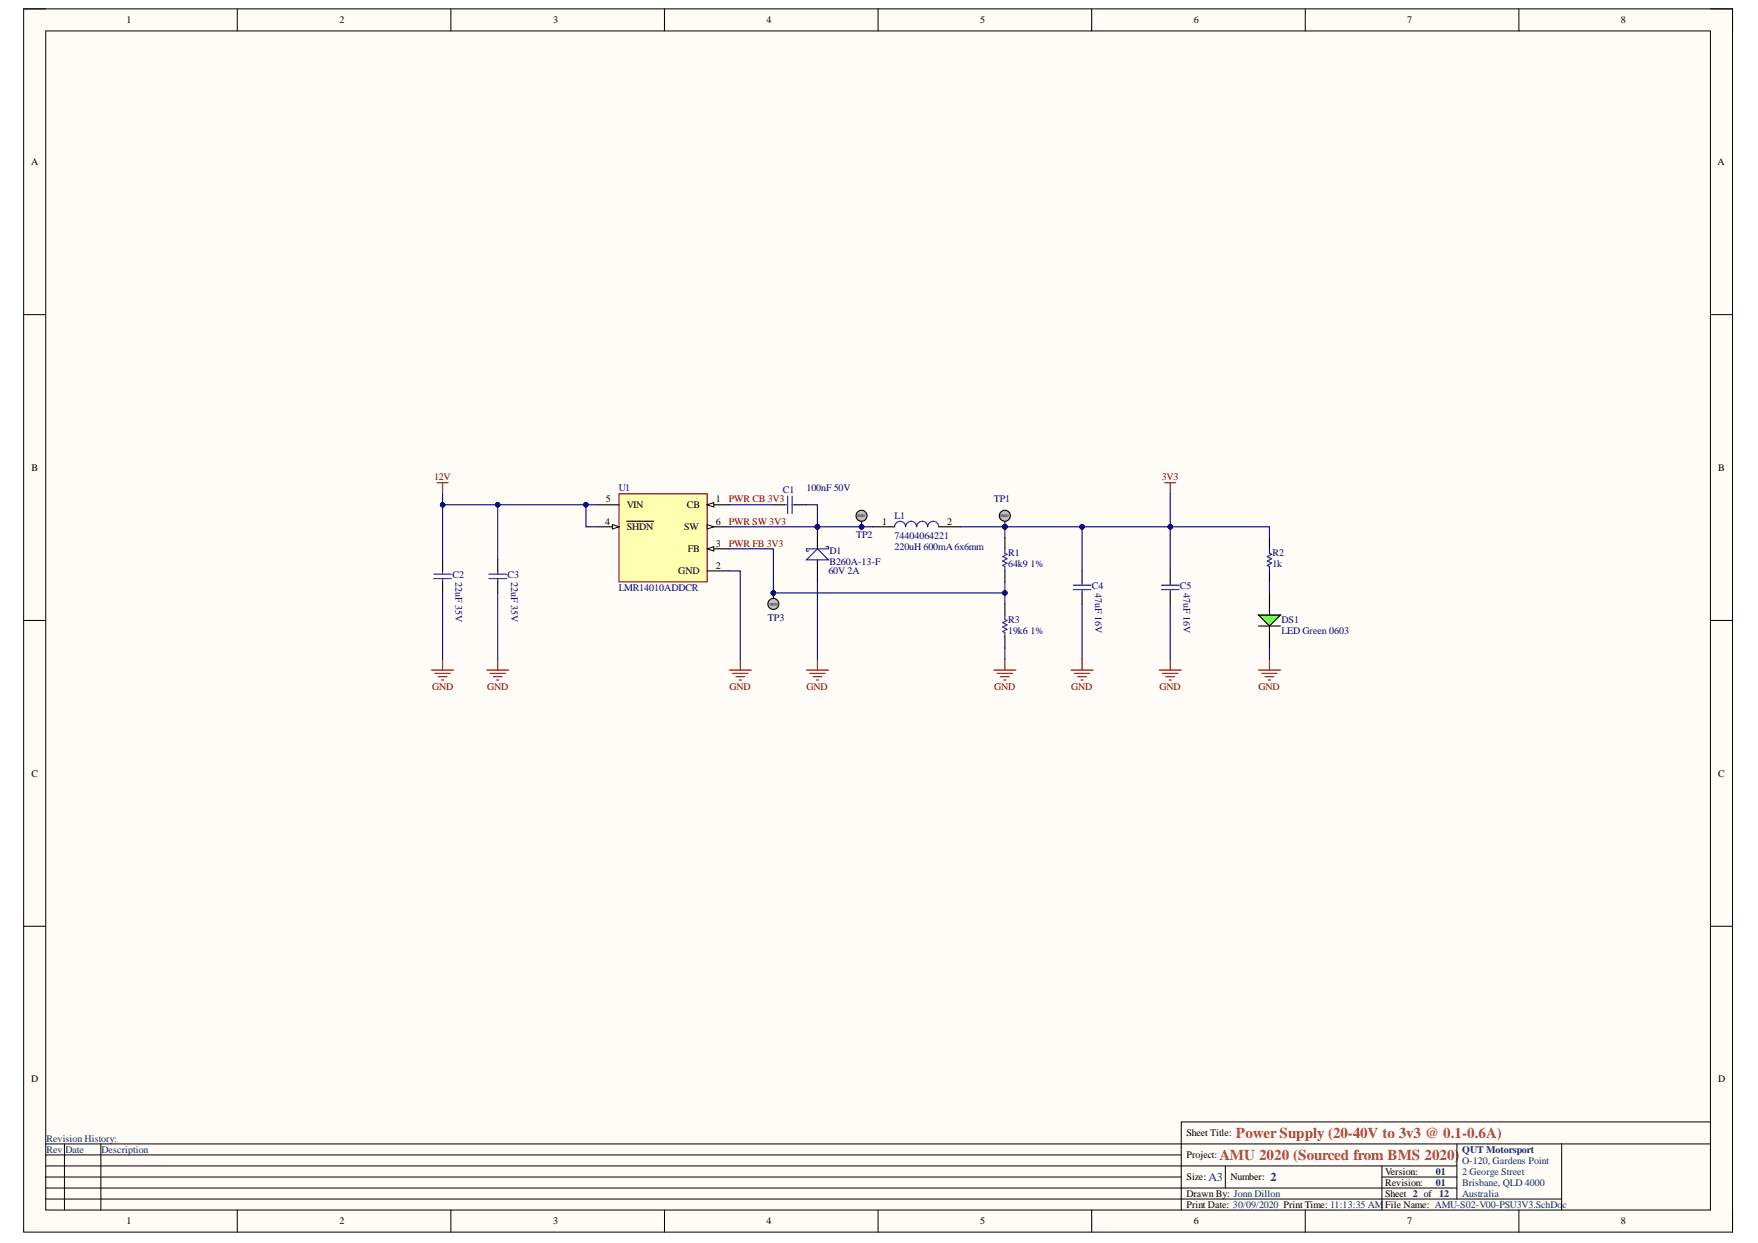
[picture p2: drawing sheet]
<svg xmlns="http://www.w3.org/2000/svg" width="297mm" height="210mm" viewBox="0 0 297 210" stroke-linecap="round" stroke-linejoin="round" font-family="sans-serif">
<defs><g id="words">
<g font-size="2.5" fill="#cc4125">
<text x="206" y="195.9">AMU 2020 (Sourced from BMS 2020)</text>
<text x="208.8" y="192.1">Power Supply (20-40V to 3v3 @ 0.1-0.6A)</text>
</g>
<g font-size="2" fill="#073763">
<text x="204.2" y="199.4">A3</text>
<text x="214.7" y="199.4">2</text>
</g>
<g font-size="1.7">
<text x="21.4" y="3.9">1</text>
<text x="57.3" y="3.9">2</text>
<text x="93.5" y="3.9">3</text>
<text x="129.5" y="3.9">4</text>
<text x="165.6" y="3.9">5</text>
<text x="201.7" y="3.9">6</text>
<text x="237.8" y="3.9">7</text>
<text x="273.9" y="3.9">8</text>
<text x="5.2" y="27.9">A</text>
<text x="290.2" y="27.9">A</text>
<text x="5.3" y="79.5">B</text>
<text x="290.3" y="79.5">B</text>
<text x="102.3" y="88.6">4</text>
<text x="102.3" y="84.8">5</text>
<text x="105.9" y="85.8">VIN</text>
<text x="105.9" y="89.6">SHDN</text>
<text x="115.6" y="89.6">SW</text>
<text x="116" y="85.8">CB</text>
<text x="121" y="84.8">1</text>
<text x="121" y="88.6">6</text>
<text x="149" y="88.6">1</text>
<text x="160" y="88.6">2</text>
<text x="116.2" y="93.3">FB</text>
<text x="121" y="92.4">3</text>
<text x="114.6" y="97">GND</text>
<text x="121" y="96.1">2</text>
<text x="5.3" y="131.1">C</text>
<text x="290.3" y="131.1">C</text>
<text x="5.2" y="182.8">D</text>
<text x="290.3" y="182.8">D</text>
<text x="200.5" y="191.9">Sheet Title:</text>
<text x="200.5" y="195.6">Project:</text>
<text x="200.5" y="199.3">Size:</text>
<text x="200.5" y="204">Print Date: 30/09/2020 Print Time: 11:13:35 AM</text>
<text x="200.5" y="202.1">Drawn By: Jonn Dillon</text>
<text x="207.9" y="199.3">Number:</text>
<text x="234" y="204">File Name: AMU-S02-V00-PSU3V3.SchDoc</text>
<text x="234" y="200.3">Revision:</text>
<text x="234" y="202.1">Sheet 2 of 12</text>
<text x="234" y="198.4">Version:</text>
<text x="21.4" y="206.8">1</text>
<text x="57.3" y="206.8">2</text>
<text x="93.5" y="206.8">3</text>
<text x="129.5" y="206.8">4</text>
<text x="165.6" y="206.8">5</text>
<text x="201.7" y="206.8">6</text>
<text x="237.8" y="206.8">7</text>
<text x="273.9" y="206.8">8</text>
</g>
<g font-size="1.7" fill="#800000">
<text x="73.3" y="81.1">12V</text>
<text x="196.3" y="81.1">3V3</text>
<text x="123.2" y="84.8">PWR CB 3V3</text>
<text x="123.2" y="88.6">PWR SW 3V3</text>
<text x="123.2" y="92.4">PWR FB 3V3</text>
<text x="73" y="116.5">GND</text>
<text x="82.3" y="116.5">GND</text>
<text x="123.2" y="116.5">GND</text>
<text x="136.3" y="116.5">GND</text>
<text x="168" y="116.5">GND</text>
<text x="181" y="116.5">GND</text>
<text x="195.9" y="116.5">GND</text>
<text x="212.6" y="116.5">GND</text>
</g>
<g font-size="1.7" fill="#000080">
<text x="104.5" y="83">U1</text>
<text x="132.3" y="83.2">C1</text>
<text x="136.3" y="83">100nF 50V</text>
<text x="151.2" y="87.7">L1</text>
<text x="167.9" y="84.8">TP1</text>
<text x="140.2" y="93.6">D1</text>
<text x="140.2" y="95.5">B260A-13-F</text>
<text x="144.6" y="90.8">TP2</text>
<text x="151.2" y="91">74404064221</text>
<text x="151.2" y="92.9">220uH 600mA6x6mm</text>
<text x="170.4" y="94">R1</text>
<text x="170.4" y="95.8">64k9 1%</text>
<text x="215" y="94">R2</text>
<text x="215" y="95.8">1k</text>
<text x="76.5" y="97.7">C2</text>
<text x="77" y="98.3" transform="rotate(90 77 98.3)">22uF 35V</text>
<text x="85.8" y="97.7">C3</text>
<text x="86.4" y="98.3" transform="rotate(90 86.4 98.3)">22uF 35V</text>
<text x="104.5" y="99.8">LMR14010ADDCR</text>
<text x="140" y="97">60V 2A</text>
<text x="184.5" y="99.5">C4</text>
<text x="185.1" y="100.1" transform="rotate(90 185.1 100.1)">47uF 16V</text>
<text x="199.4" y="99.5">C5</text>
<text x="200" y="100.1" transform="rotate(90 200 100.1)">47uF 16V</text>
<text x="129.8" y="104.9">TP3</text>
<text x="170.4" y="105.2">R3</text>
<text x="170.4" y="107.1">19k6 1%</text>
<text x="216.5" y="105.2">DS1</text>
<text x="216.5" y="107.1">LED Green 0603</text>
</g>
<g font-size="1.7" fill="#073763">
<text x="7.9" y="194.7">Rev</text>
<text x="7.9" y="192.8">Revision History:</text>
<text x="11.1" y="194.7">Date</text>
<text x="17.2" y="194.7">Description</text>
<text x="247.1" y="194.7">QUT Motorsport</text>
<text x="247.1" y="196.5">O-120, Gardens Point</text>
<text x="242.6" y="200.3">01</text>
<text x="242.6" y="198.4">01</text>
<text x="247.1" y="198.4">2 George Street</text>
<text x="247.1" y="200.3">Brisbane, QLD 4000</text>
<text x="247.1" y="202.1">Australia</text>
</g>
<g font-size=".7">
<text x="144.8" y="87.3">SMD</text>
<text x="169" y="87.3">SMD</text>
<text x="131.4" y="101.8" transform="rotate(-180 131.4 101.8)">SMD</text>
</g>
</g></defs>
<path d="M4 1.5h288.7v206.6h-288.7z" fill-rule="evenodd" fill="#fffcf8"/>
<path d="M4 1.5h288.7v206.6h-288.7z" fill="none" stroke="#000" stroke-width=".17"/>
<path d="M7.7 5.2h281.3v199.1h-281.3z" fill-rule="evenodd" fill="#fffcf8"/>
<g fill="none" stroke="#000" stroke-width=".17">
<path d="M4 1.5h3.7M7.7 5.2h281.3v199.1h-281.3zM40.1 1.5v3.7M76.2 1.5v3.7M112.3 1.5v3.7M148.4 1.5v3.7M184.5 1.5v3.7M220.5 1.5v3.7M256.6 1.5v3.7M289 1.5h3.7v3.7M4 53.1h3.7M289 53.1h3.7"/>
<path d="M4 104.8h3.7M289 104.8h3.7M4 156.4h3.7M289 156.4h3.7M7.7 193.2h281.3M7.7 196.9h238.5M7.7 195h191.9M7.7 198.8h191.9M10.9 193.2v11.1M17 193.2v11.1M207 196.9v3.7M233.5 196.9v7.4"/>
<path d="M233.5 198.8h12.7M246.2 193.2v9.3M263.9 193.2v11.1M289 189.5h-89.4v14.8M7.7 202.5h256.2M7.7 200.6h238.5M40.1 204.3v3.8M76.2 204.3v3.8M112.3 204.3v3.8M148.4 204.3v3.8M184.5 204.3v3.8M220.5 204.3v3.8"/>
<path d="M256.6 204.3v3.8M292.7 204.3v3.8"/>
</g>
<path d="M104.6 83.4h14.9v14.9h-14.9z" fill-rule="evenodd" fill="#ffffb0"/>
<path d="M104.6 83.4h14.9v14.9h-14.9z" fill="none" stroke="#800000" stroke-width=".18"/>
<path d="M100.9 85.2h3.7M100.9 89h3.7" fill="none" stroke="#000" stroke-width=".18"/>
<path d="M103.5 88.6l1.1 .4-1.1 .3z" fill="#f8fcff"/>
<path d="M103.5 88.6l1.1 .4-1.1 .3z" fill="none" stroke="#000" stroke-width=".17"/>
<path d="M105.9 88h4.5M119.5 85.2h3.7" fill="none" stroke="#000" stroke-width=".18"/>
<path d="M119.5 85.2l1.1-.3v.7z" fill="#f8fcff"/>
<path d="M119.5 85.2l1.1-.3v.7z" fill="none" stroke="#000" stroke-width=".17"/>
<path d="M119.5 92.7h3.7" fill="none" stroke="#000" stroke-width=".18"/>
<path d="M119.5 92.7l1.1-.4v.8z" fill="#f8fcff"/>
<path d="M119.5 92.7l1.1-.4v.8z" fill="none" stroke="#000" stroke-width=".17"/>
<path d="M119.5 89h3.7" fill="none" stroke="#000" stroke-width=".18"/>
<path d="M119.5 88.6l1.1 .4-1.1 .3z" fill="#f8fcff"/>
<path d="M119.5 88.6l1.1 .4-1.1 .3z" fill="none" stroke="#000" stroke-width=".17"/>
<path d="M119.5 96.4h3.7" fill="none" stroke="#000" stroke-width=".18"/>
<g fill="none" stroke="#800000" stroke-width=".18">
<path d="M73.9 81.5h1.8M74.8 81.5v1.9M72.9 113.2h3.7M73.5 113.7h2.6M74 114.3h1.5M74.6 114.8h.4M74.8 111.3v1.9M123.2 113.2h3.7M123.8 113.7h2.6M124.3 114.3h1.5M124.9 114.8h.4M125.1 111.3v1.9"/>
<path d="M136.3 113.2h3.7M136.8 113.7h2.6M137.4 114.3h1.5M137.9 114.8h.4M138.1 111.3v1.9M167.9 113.2h3.7M168.5 113.7h2.6M169 114.3h1.5M169.6 114.8h.4M169.8 111.3v1.9"/>
</g>
<path d="M196.8 81.5h1.9M197.7 81.5v1.9M181 113.2h3.7M181.5 113.7h2.6M182.1 114.3h1.5M182.6 114.8h.4M182.8 111.3v1.9M195.9 113.2h3.7M196.4 113.7h2.6M197 114.3h1.5M197.5 114.8h.4M197.7 111.3v1.9" fill="none" stroke="#800000" stroke-width=".19"/>
<circle cx="169.8" cy="89" r=".37" fill="#000080"/>
<circle cx="169.8" cy="89" r=".37" fill="none" stroke="#000080" stroke-width=".17"/>
<circle cx="169.8" cy="87.1" r=".93" fill="#c0c0c0"/>
<g fill="none" stroke="#000" stroke-width=".18">
<path d="M169.8 88v1"/>
<circle cx="169.8" cy="87.1" r=".93"/>
</g>
<circle cx="169.8" cy="89" r=".37" fill="#000080"/>
<circle cx="169.8" cy="89" r=".37" fill="none" stroke="#000080" stroke-width=".17"/>
<circle cx="145.6" cy="89" r=".37" fill="#000080"/>
<circle cx="145.6" cy="89" r=".37" fill="none" stroke="#000080" stroke-width=".17"/>
<circle cx="145.6" cy="87.1" r=".93" fill="#c0c0c0"/>
<g fill="none" stroke="#000" stroke-width=".18">
<path d="M145.6 88v1"/>
<circle cx="145.6" cy="87.1" r=".93"/>
</g>
<circle cx="145.6" cy="89" r=".37" fill="#000080"/>
<circle cx="145.6" cy="89" r=".37" fill="none" stroke="#000080" stroke-width=".17"/>
<path d="M147.4 89h3.8M158.6 89h3.7" fill="none" stroke="#000" stroke-width=".18"/>
<path d="M151.2 89a.93 .93 0 0 1 .9-1 .93 .93 0 0 1 .9 1 .93 .93 0 0 1 1-1 .93 .93 0 0 1 .9 1 .93 .93 0 0 1 .9-1 .93 .93 0 0 1 .9 1 .93 .93 0 0 1 1-1 .93 .93 0 0 1 .9 1" fill="none" stroke="#00f" stroke-width=".18"/>
<circle cx="130.7" cy="100.1" r=".37" fill="#000080"/>
<circle cx="130.7" cy="100.1" r=".37" fill="none" stroke="#000080" stroke-width=".17"/>
<circle cx="130.7" cy="102" r=".93" fill="#c0c0c0"/>
<g fill="none" stroke="#000" stroke-width=".18">
<path d="M130.7 100.1v1"/>
<circle cx="130.7" cy="102" r=".93"/>
</g>
<circle cx="130.7" cy="100.1" r=".37" fill="#000080"/>
<circle cx="130.7" cy="100.1" r=".37" fill="none" stroke="#000080" stroke-width=".17"/>
<path d="M169.8 90.8v1.9M169.8 96.4v1.9M169.8 102v1.8M169.8 107.6v1.8" fill="none" stroke="#000" stroke-width=".18"/>
<path d="M169.8 92.7v.7l.4 .2-.8 .4 .8 .4-.8 .3 .8 .4-.8 .4 .4 .2v.7M169.8 103.8v.8l.4 .2-.8 .4 .8 .3-.8 .4 .8 .4-.8 .3 .4 .2v.8" fill="none" stroke="#00f" stroke-width=".18"/>
<path d="M214.5 90.8v1.9M214.5 96.4v1.9M212.6 105.7h3.8M214.5 100.1v3.7M214.5 105.7v3.7" fill="none" stroke="#000" stroke-width=".19"/>
<path d="M214.5 92.7v.7l.4 .2-.8 .4 .8 .4-.8 .3 .8 .4-.8 .4 .4 .2v.7" fill="none" stroke="#00f" stroke-width=".19"/>
<path d="M212.6 103.8h3.8l-1.9 1.9z" fill="#0f0"/>
<path d="M182.8 96.4v1.9M197.7 96.4v1.9M182.8 100.1v1.9M197.7 100.1v1.9M212.6 103.8h3.8l-1.9 1.9z" fill="none" stroke="#000" stroke-width=".19"/>
<path d="M212.6 113.2h3.8M213.2 113.7h2.6M213.7 114.3h1.5M214.3 114.8h.4M214.5 111.3v1.9" fill="none" stroke="#800000" stroke-width=".19"/>
<path d="M73.3 97.7h3M73.3 97h3M74.8 96.4v.6M74.8 97.7v.6M82.6 97.7h3M82.6 97h3M84.1 96.4v.6M84.1 97.7v.6M132.5 85.2h.6M133.1 83.8v2.9M133.8 83.8v2.9M133.8 85.2h.6" fill="none" stroke="#00f" stroke-width=".18"/>
<path d="M74.8 94.5v1.9M74.8 98.3v1.8M84.1 94.5v1.9M84.1 98.3v1.8M130.7 85.2h1.8M134.4 85.2h1.9" fill="none" stroke="#000" stroke-width=".18"/>
<path d="M82.2 113.2h3.8M82.8 113.7h2.6M83.4 114.3h1.4M83.9 114.8h.4M84.1 111.3v1.9" fill="none" stroke="#800000" stroke-width=".18"/>
<path d="M181.3 99.6h3M181.3 98.8h3M182.8 98.3v.5M182.8 99.6v.5M196.2 99.6h3M196.2 98.8h3M197.7 98.3v.5M197.7 99.6v.5" fill="none" stroke="#00f" stroke-width=".19"/>
<circle cx="138.1" cy="89" r=".37" fill="#000080"/>
<circle cx="138.1" cy="89" r=".37" fill="none" stroke="#000080" stroke-width=".17"/>
<path d="M138.1 89v3.7M138.1 94.5v3.8" fill="none" stroke="#000" stroke-width=".18"/>
<circle cx="138.1" cy="89" r=".37" fill="#000080"/>
<circle cx="138.1" cy="89" r=".37" fill="none" stroke="#000080" stroke-width=".17"/>
<path d="M136.3 94.5l1.8-1.8 1.9 1.8zM139.6 92.3h.4v.4h-3.7v.4h.3" fill="none" stroke="#00f" stroke-width=".18"/>
<path d="M214.5 98.3v1.8" fill="none" stroke="#000080" stroke-width=".19"/>
<path d="M74.8 83.4v1.8h26.1" fill="none" stroke="#000080" stroke-width=".18"/>
<circle cx="74.8" cy="85.2" r=".37" fill="#000080"/>
<circle cx="74.8" cy="85.2" r=".37" fill="none" stroke="#000080" stroke-width=".17"/>
<circle cx="84.1" cy="85.2" r=".37" fill="#000080"/>
<circle cx="84.1" cy="85.2" r=".37" fill="none" stroke="#000080" stroke-width=".17"/>
<circle cx="99" cy="85.2" r=".37" fill="#000080"/>
<circle cx="99" cy="85.2" r=".37" fill="none" stroke="#000080" stroke-width=".17"/>
<path d="M99 85.2v3.8h1.9" fill="none" stroke="#000080" stroke-width=".18"/>
<circle cx="99" cy="85.2" r=".37" fill="#000080"/>
<circle cx="99" cy="85.2" r=".37" fill="none" stroke="#000080" stroke-width=".17"/>
<path d="M123.2 96.4h1.9v14.9M123.2 92.7h7.5v7.4h39.1" fill="none" stroke="#000080" stroke-width=".18"/>
<circle cx="130.7" cy="100.1" r=".37" fill="#000080"/>
<circle cx="130.7" cy="100.1" r=".37" fill="none" stroke="#000080" stroke-width=".17"/>
<circle cx="169.8" cy="100.1" r=".37" fill="#000080"/>
<circle cx="169.8" cy="100.1" r=".37" fill="none" stroke="#000080" stroke-width=".17"/>
<path d="M123.2 89h14.9" fill="none" stroke="#000080" stroke-width=".18"/>
<circle cx="138.1" cy="89" r=".37" fill="#000080"/>
<circle cx="138.1" cy="89" r=".37" fill="none" stroke="#000080" stroke-width=".17"/>
<path d="M123.2 85.2h7.5M136.3 85.2h1.8v3.8" fill="none" stroke="#000080" stroke-width=".18"/>
<circle cx="138.1" cy="89" r=".37" fill="#000080"/>
<circle cx="138.1" cy="89" r=".37" fill="none" stroke="#000080" stroke-width=".17"/>
<path d="M138.1 89h9.3" fill="none" stroke="#000080" stroke-width=".18"/>
<circle cx="138.1" cy="89" r=".37" fill="#000080"/>
<circle cx="138.1" cy="89" r=".37" fill="none" stroke="#000080" stroke-width=".17"/>
<circle cx="145.6" cy="89" r=".37" fill="#000080"/>
<circle cx="145.6" cy="89" r=".37" fill="none" stroke="#000080" stroke-width=".17"/>
<path d="M162.3 89h20.5" fill="none" stroke="#000080" stroke-width=".19"/>
<circle cx="182.8" cy="89" r=".37" fill="#000080"/>
<circle cx="182.8" cy="89" r=".37" fill="none" stroke="#000080" stroke-width=".17"/>
<circle cx="169.8" cy="89" r=".37" fill="#000080"/>
<circle cx="169.8" cy="89" r=".37" fill="none" stroke="#000080" stroke-width=".17"/>
<path d="M182.8 89h14.9v7.4" fill="none" stroke="#000080" stroke-width=".19"/>
<circle cx="182.8" cy="89" r=".37" fill="#000080"/>
<circle cx="182.8" cy="89" r=".37" fill="none" stroke="#000080" stroke-width=".17"/>
<circle cx="197.7" cy="89" r=".37" fill="#000080"/>
<circle cx="197.7" cy="89" r=".37" fill="none" stroke="#000080" stroke-width=".17"/>
<path d="M197.7 89h16.8v1.8" fill="none" stroke="#000080" stroke-width=".19"/>
<circle cx="197.7" cy="89" r=".37" fill="#000080"/>
<circle cx="197.7" cy="89" r=".37" fill="none" stroke="#000080" stroke-width=".17"/>
<path d="M74.8 85.2v9.3M74.8 100.1v11.2" fill="none" stroke="#000080" stroke-width=".18"/>
<circle cx="74.8" cy="85.2" r=".37" fill="#000080"/>
<circle cx="74.8" cy="85.2" r=".37" fill="none" stroke="#000080" stroke-width=".17"/>
<path d="M84.1 85.2v9.3M84.1 100.1v11.2" fill="none" stroke="#000080" stroke-width=".18"/>
<circle cx="84.1" cy="85.2" r=".37" fill="#000080"/>
<circle cx="84.1" cy="85.2" r=".37" fill="none" stroke="#000080" stroke-width=".17"/>
<path d="M138.1 98.3v13M169.8 98.3v3.7M169.8 109.4v1.9" fill="none" stroke="#000080" stroke-width=".18"/>
<circle cx="169.8" cy="100.1" r=".37" fill="#000080"/>
<circle cx="169.8" cy="100.1" r=".37" fill="none" stroke="#000080" stroke-width=".17"/>
<path d="M169.8 89v1.8" fill="none" stroke="#000080" stroke-width=".18"/>
<circle cx="169.8" cy="89" r=".37" fill="#000080"/>
<circle cx="169.8" cy="89" r=".37" fill="none" stroke="#000080" stroke-width=".17"/>
<path d="M182.8 89v7.4M182.8 102v9.3" fill="none" stroke="#000080" stroke-width=".19"/>
<circle cx="182.8" cy="89" r=".37" fill="#000080"/>
<circle cx="182.8" cy="89" r=".37" fill="none" stroke="#000080" stroke-width=".17"/>
<path d="M197.7 83.4v5.6M197.7 102v9.3" fill="none" stroke="#000080" stroke-width=".19"/>
<circle cx="197.7" cy="89" r=".37" fill="#000080"/>
<circle cx="197.7" cy="89" r=".37" fill="none" stroke="#000080" stroke-width=".17"/>
<path d="M214.5 109.4v1.9" fill="none" stroke="#000080" stroke-width=".19"/>
<use href="#words"/>
</svg>
